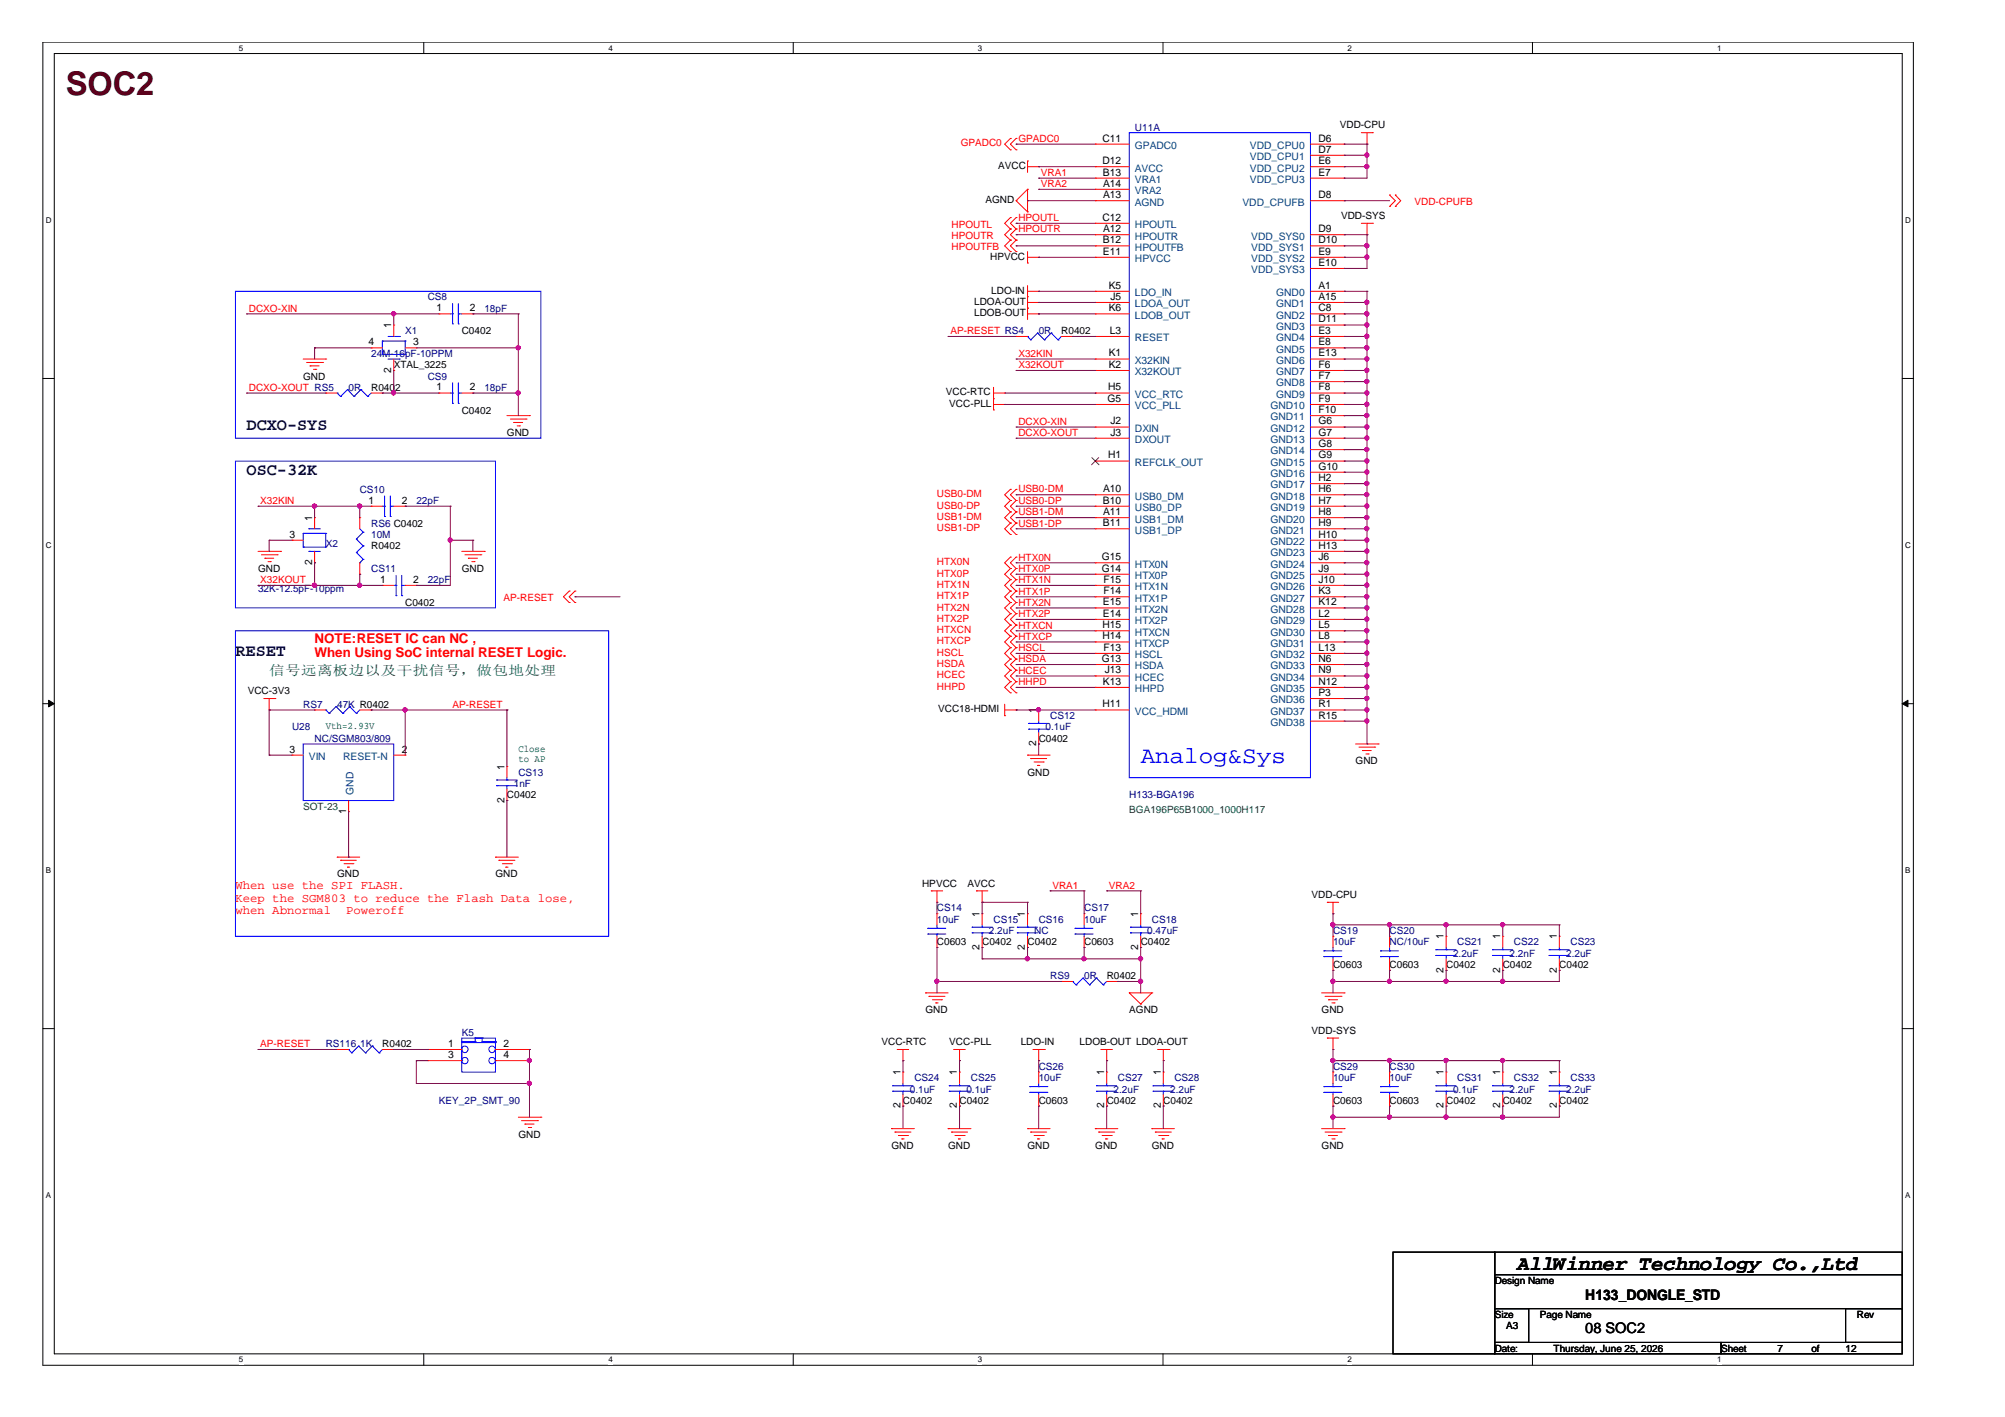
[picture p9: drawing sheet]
<svg xmlns="http://www.w3.org/2000/svg" width="297mm" height="210mm" viewBox="0 0 297 210" stroke-linecap="round" stroke-linejoin="round" font-family="sans-serif">
<defs><g id="words">
<text font-size="4.8" fill="#400000" x="9.7" y="14.1">SOC2</text>
<text font-size="3.5" fill="#00f" x="169" y="113">Analog&amp;Sys</text>
<text font-size="3" x="224.8" y="188.1">AllWinner Technology Co.,Ltd</text>
<g font-size="2.5" fill="#000040">
<text x="36.5" y="63.6">DCXO-SYS</text>
<text x="36.5" y="70.4">OSC-32K</text>
<text x="34.9" y="97.2">RESET</text>
</g>
<g font-size="2.2">
<text x="234.9" y="197.5">08 SOC2</text>
<text x="234.9" y="192.5">H133_DONGLE_STD</text>
</g>
<g font-size="2" fill="#f00">
<text x="46.6" y="95.3">NOTE:RESET IC can NC ,</text>
<text x="46.6" y="97.4">When Using SoC internal RESET Logic.</text>
</g>
<text font-size="2" fill="#008000" x="39.9" y="100">信号远离板边以及干扰信号，做包地处理</text>
<g font-size="1.8" fill="#f00">
<text x="34.9" y="131.8">When use the SPI FLASH.</text>
<text x="34.9" y="133.6">Keep the SGM803 to reduce the Flash Data lose,</text>
<text x="34.9" y="135.4">when Abnormal</text>
<text x="51.3" y="135.4">Poweroff</text>
</g>
<g font-size="1.5" fill="#f00">
<text x="142.3" y="21.7">GPADC0</text>
<text x="150.9" y="21">GPADC0</text>
<text x="154.2" y="26">VRA1</text>
<text x="154.2" y="27.7">VRA2</text>
<text x="141" y="33.8">HPOUTL</text>
<text x="141" y="35.4">HPOUTR</text>
<text x="150.9" y="32.7">HPOUTL</text>
<text x="150.9" y="34.4">HPOUTR</text>
<text x="209.5" y="30.4">VDD-CPUFB</text>
<text x="141" y="37.1">HPOUTFB</text>
<text x="36.9" y="46.2">DCXO-XIN</text>
<text x="140.8" y="49.5">AP-RESET RS4</text>
<text x="150.9" y="52.8">X32KIN</text>
<text x="36.9" y="57.9">DCXO-XOUT RS5</text>
<text x="150.9" y="54.5">X32KOUT</text>
<text x="150.9" y="62.9">DCXO-XIN</text>
<text x="150.9" y="64.6">DCXO-XOUT</text>
<text x="38.6" y="74.6">X32KIN</text>
<text x="138.8" y="75.3">USB0-DP</text>
<text x="138.8" y="73.7">USB0-DM</text>
<text x="138.8" y="77">USB1-DM</text>
<text x="150.9" y="74.6">USB0-DP</text>
<text x="150.9" y="73">USB0-DM</text>
<text x="150.9" y="78">USB1-DP</text>
<text x="150.9" y="76.3">USB1-DM</text>
<text x="138.8" y="83.7">HTX0N</text>
<text x="138.8" y="78.7">USB1-DP</text>
<text x="150.9" y="83">HTX0N</text>
<text x="38.6" y="86.4">X32KOUT</text>
<text x="74.6" y="89.1">AP-RESET</text>
<text x="138.8" y="85.4">HTX0P</text>
<text x="138.8" y="88.7">HTX1P</text>
<text x="138.8" y="87.1">HTX1N</text>
<text x="150.9" y="84.7">HTX0P</text>
<text x="150.9" y="88.1">HTX1P</text>
<text x="150.9" y="86.4">HTX1N</text>
<text x="150.9" y="89.7">HTX2N</text>
<text x="138.8" y="92.1">HTX2P</text>
<text x="138.8" y="95.4">HTXCP</text>
<text x="138.8" y="93.8">HTXCN</text>
<text x="138.8" y="90.4">HTX2N</text>
<text x="150.9" y="91.4">HTX2P</text>
<text x="150.9" y="94.8">HTXCP</text>
<text x="150.9" y="93.1">HTXCN</text>
<text x="138.8" y="98.8">HSDA</text>
<text x="138.8" y="97.1">HSCL</text>
<text x="138.8" y="100.5">HCEC</text>
<text x="150.9" y="99.8">HCEC</text>
<text x="150.9" y="101.5">HHPD</text>
<text x="150.9" y="96.4">HSCL</text>
<text x="150.9" y="98.1">HSDA</text>
<text x="67.1" y="104.8">AP-RESET</text>
<text x="138.8" y="102.2">HHPD</text>
<text x="155.9" y="131.6">VRA1</text>
<text x="164.3" y="131.6">VRA2</text>
<text x="38.6" y="155.1">AP-RESET</text>
</g>
<g font-size="1.5">
<text x="163.3" y="21">C11</text>
<text x="195.3" y="21">D6</text>
<text x="195.3" y="22.6">D7</text>
<text x="198.5" y="19">VDD-CPU</text>
<text x="147.9" y="25">AVCC</text>
<text x="163.3" y="24.3">D12</text>
<text x="163.4" y="26">B13</text>
<text x="163.4" y="29.4">A13</text>
<text x="163.4" y="27.7">A14</text>
<text x="195.3" y="24.3">E6</text>
<text x="195.3" y="26">E7</text>
<text x="195.3" y="29.4">D8</text>
<text x="146" y="30.1">AGND</text>
<text x="163.3" y="32.7">C12</text>
<text x="163.4" y="34.4">A12</text>
<text x="195.3" y="34.4">D9</text>
<text x="198.7" y="32.4">VDD-SYS</text>
<text x="146.7" y="38.5">HPVCC</text>
<text x="163.4" y="36">B12</text>
<text x="163.4" y="37.7">E11</text>
<text x="195.3" y="36">D10</text>
<text x="195.3" y="37.7">E9</text>
<text x="195.3" y="39.4">E10</text>
<text x="64.7" y="46.1">1</text>
<text x="69.6" y="46.1">2</text>
<text x="144.3" y="46.8">LDOB-OUT</text>
<text x="144.3" y="45.1">LDOA-OUT</text>
<text x="146.9" y="43.5">LDO-IN</text>
<text x="164.3" y="42.8">K5</text>
<text x="164.3" y="46.1">K6</text>
<text x="164.5" y="44.4">J5</text>
<text x="195.3" y="42.8">A1</text>
<text x="195.3" y="44.4">A15</text>
<text x="195.3" y="46.1">C8</text>
<text x="195.3" y="47.8">D11</text>
<text x="54.6" y="51.2">4</text>
<text x="58" y="48.7" transform="rotate(-90 58 48.7)">1</text>
<text x="61.2" y="51.2">3</text>
<text x="68.4" y="49.5">C0402</text>
<text x="157.2" y="49.5">R0402</text>
<text x="164.3" y="52.8">K1</text>
<text x="164.4" y="49.5">L3</text>
<text x="195.3" y="49.5">E3</text>
<text x="195.3" y="51.2">E8</text>
<text x="195.3" y="52.8">E13</text>
<text x="44.9" y="56.2">GND</text>
<text x="55" y="57.9">R0402</text>
<text x="58" y="55.2" transform="rotate(-90 58 55.2)">2</text>
<text x="58.3" y="54.5">XTAL_3225</text>
<text x="64.7" y="57.8">1</text>
<text x="69.6" y="57.8">2</text>
<text x="140.1" y="58.6">VCC-RTC</text>
<text x="164.1" y="59.5">G5</text>
<text x="164.2" y="57.8">H5</text>
<text x="164.3" y="54.5">K2</text>
<text x="195.3" y="54.5">F6</text>
<text x="195.3" y="56.1">F7</text>
<text x="195.3" y="57.8">F8</text>
<text x="195.3" y="59.5">F9</text>
<text x="68.4" y="61.3">C0402</text>
<text x="75.1" y="64.6">GND</text>
<text x="140.6" y="60.3">VCC-PLL</text>
<text x="164.5" y="62.9">J2</text>
<text x="164.5" y="64.5">J3</text>
<text x="195.3" y="61.2">F10</text>
<text x="195.3" y="62.9">G6</text>
<text x="195.3" y="64.5">G7</text>
<text x="164.2" y="67.9">H1</text>
<text x="195.3" y="66.2">G8</text>
<text x="195.3" y="67.9">G9</text>
<text x="195.3" y="69.6">G10</text>
<text x="195.3" y="71.3">H2</text>
<text x="46.2" y="77.1" transform="rotate(-90 46.2 77.1)">1</text>
<text x="54.6" y="74.6">1</text>
<text x="59.5" y="74.6">2</text>
<text x="163.4" y="74.6">B10</text>
<text x="163.4" y="77.9">B11</text>
<text x="163.4" y="72.9">A10</text>
<text x="163.4" y="76.3">A11</text>
<text x="195.3" y="72.9">H6</text>
<text x="195.3" y="74.6">H7</text>
<text x="195.3" y="76.3">H8</text>
<text x="195.3" y="77.9">H9</text>
<text x="42.9" y="79.6">3</text>
<text x="46.2" y="83.7" transform="rotate(-90 46.2 83.7)">2</text>
<text x="55" y="81.4">R0402</text>
<text x="163.2" y="83">G15</text>
<text x="195.3" y="79.6">H10</text>
<text x="195.3" y="81.3">H13</text>
<text x="195.3" y="83">J6</text>
<text x="38.2" y="84.7">GND</text>
<text x="56.3" y="86.3">1</text>
<text x="60" y="89.8">C0402</text>
<text x="61.2" y="86.3">2</text>
<text x="68.4" y="84.7">GND</text>
<text x="163.2" y="84.7">G14</text>
<text x="163.4" y="89.7">E15</text>
<text x="163.5" y="86.3">F15</text>
<text x="163.5" y="88">F14</text>
<text x="195.3" y="84.7">J9</text>
<text x="195.3" y="86.3">J10</text>
<text x="195.3" y="88">K3</text>
<text x="195.3" y="89.7">K12</text>
<text x="163.3" y="93.1">H15</text>
<text x="163.3" y="94.7">H14</text>
<text x="163.4" y="91.4">E14</text>
<text x="195.3" y="91.4">L2</text>
<text x="195.3" y="93.1">L5</text>
<text x="195.3" y="94.7">L8</text>
<text x="163.2" y="98.1">G13</text>
<text x="163.4" y="101.4">K13</text>
<text x="163.5" y="96.4">F13</text>
<text x="163.7" y="99.8">J13</text>
<text x="195.3" y="96.4">L13</text>
<text x="195.3" y="98.1">N6</text>
<text x="195.3" y="99.8">N9</text>
<text x="195.3" y="101.4">N12</text>
<text x="36.7" y="102.8">VCC-3V3</text>
<text x="139" y="105.5">VCC18-HDMI</text>
<text x="153.5" y="105.6" transform="rotate(-90 153.5 105.6)">1</text>
<text x="163.3" y="104.8">H11</text>
<text x="195.3" y="103.1">P3</text>
<text x="195.3" y="104.8">R1</text>
<text x="195.3" y="106.4">R15</text>
<text x="42.9" y="111.5">3</text>
<text x="59.5" y="111.5">2</text>
<text x="153.5" y="110.5" transform="rotate(-90 153.5 110.5)">2</text>
<text x="153.9" y="109.9">C0402</text>
<text x="200.8" y="113.2">GND</text>
<text x="74.7" y="118.9" transform="rotate(-90 74.7 118.9)">2</text>
<text x="74.7" y="114" transform="rotate(-90 74.7 114)">1</text>
<text x="75.1" y="118.3">C0402</text>
<text x="152.2" y="114.9">GND</text>
<text x="51.3" y="120.6" transform="rotate(-90 51.3 120.6)">1</text>
<text x="50" y="130">GND</text>
<text x="73.4" y="130">GND</text>
<text x="136.6" y="131.3">HPVCC</text>
<text x="143.3" y="131.3">AVCC</text>
<text x="145.1" y="135.8" transform="rotate(-90 145.1 135.8)">1</text>
<text x="151.8" y="135.8" transform="rotate(-90 151.8 135.8)">1</text>
<text x="168.6" y="135.8" transform="rotate(-90 168.6 135.8)">1</text>
<text x="194.3" y="133">VDD-CPU</text>
<text x="138.8" y="140.1">C0603</text>
<text x="145.1" y="140.7" transform="rotate(-90 145.1 140.7)">2</text>
<text x="145.5" y="140.1">C0402</text>
<text x="151.8" y="140.7" transform="rotate(-90 151.8 140.7)">2</text>
<text x="152.2" y="140.1">C0402</text>
<text x="160.6" y="140.1">C0603</text>
<text x="168.6" y="140.7" transform="rotate(-90 168.6 140.7)">2</text>
<text x="169" y="140.1">C0402</text>
<text x="197.5" y="143.4">C0603</text>
<text x="205.9" y="143.4">C0603</text>
<text x="213.9" y="139.2" transform="rotate(-90 213.9 139.2)">1</text>
<text x="214.2" y="143.4">C0402</text>
<text x="222.2" y="139.2" transform="rotate(-90 222.2 139.2)">1</text>
<text x="222.6" y="143.4">C0402</text>
<text x="230.6" y="139.2" transform="rotate(-90 230.6 139.2)">1</text>
<text x="231" y="143.4">C0402</text>
<text x="164" y="145.1">R0402</text>
<text x="213.9" y="144.1" transform="rotate(-90 213.9 144.1)">2</text>
<text x="222.2" y="144.1" transform="rotate(-90 222.2 144.1)">2</text>
<text x="230.6" y="144.1" transform="rotate(-90 230.6 144.1)">2</text>
<text x="56.6" y="155.1">R0402</text>
<text x="66.4" y="155.1">1</text>
<text x="74.6" y="155.1">2</text>
<text x="130.6" y="154.8">VCC-RTC</text>
<text x="137.1" y="150.1">GND</text>
<text x="140.6" y="154.8">VCC-PLL</text>
<text x="151.2" y="154.8">LDO-IN</text>
<text x="159.9" y="154.8">LDOB-OUT LDOA-OUT</text>
<text x="167.3" y="150.1">AGND</text>
<text x="194.3" y="153.1">VDD-SYS</text>
<text x="195.8" y="150.1">GND</text>
<text x="66.4" y="156.7">3</text>
<text x="74.6" y="156.7">4</text>
<text x="133.4" y="159.3" transform="rotate(-90 133.4 159.3)">1</text>
<text x="141.8" y="159.3" transform="rotate(-90 141.8 159.3)">1</text>
<text x="163.6" y="159.3" transform="rotate(-90 163.6 159.3)">1</text>
<text x="172" y="159.3" transform="rotate(-90 172 159.3)">1</text>
<text x="213.9" y="159.3" transform="rotate(-90 213.9 159.3)">1</text>
<text x="222.2" y="159.3" transform="rotate(-90 222.2 159.3)">1</text>
<text x="230.6" y="159.3" transform="rotate(-90 230.6 159.3)">1</text>
<text x="133.4" y="164.2" transform="rotate(-90 133.4 164.2)">2</text>
<text x="133.8" y="163.5">C0402</text>
<text x="141.8" y="164.2" transform="rotate(-90 141.8 164.2)">2</text>
<text x="142.2" y="163.5">C0402</text>
<text x="153.9" y="163.5">C0603</text>
<text x="163.6" y="164.2" transform="rotate(-90 163.6 164.2)">2</text>
<text x="164" y="163.5">C0402</text>
<text x="172" y="164.2" transform="rotate(-90 172 164.2)">2</text>
<text x="172.3" y="163.5">C0402</text>
<text x="197.5" y="163.5">C0603</text>
<text x="205.9" y="163.5">C0603</text>
<text x="213.9" y="164.2" transform="rotate(-90 213.9 164.2)">2</text>
<text x="214.2" y="163.5">C0402</text>
<text x="222.2" y="164.2" transform="rotate(-90 222.2 164.2)">2</text>
<text x="222.6" y="163.5">C0402</text>
<text x="230.6" y="164.2" transform="rotate(-90 230.6 164.2)">2</text>
<text x="231" y="163.5">C0402</text>
<text x="76.8" y="168.5">GND</text>
<text x="132.1" y="170.2">GND</text>
<text x="140.5" y="170.2">GND</text>
<text x="152.2" y="170.2">GND</text>
<text x="162.3" y="170.2">GND</text>
<text x="170.6" y="170.2">GND</text>
<text x="195.8" y="170.2">GND</text>
<text x="221.4" y="190.2">Design Name</text>
<text x="221.4" y="195.2">Size</text>
<text x="223.1" y="196.9">A3</text>
<text x="228.1" y="195.2">Page Name</text>
<text x="275.1" y="195.2">Rev</text>
<text x="221.4" y="200.2">Date:</text>
<text x="230.2" y="200.2">Thursday, June 25, 2026</text>
<text x="255" y="200.2">Sheet</text>
<text x="263.4" y="200.2">7</text>
<text x="268.4" y="200.2">of</text>
<text x="273.4" y="200.2">12</text>
</g>
<g font-size="1.5" fill="#000080">
<text x="168.1" y="19.4">U11A</text>
<text x="63.4" y="44.5">CS8</text>
<text x="71.8" y="46.2">18pF</text>
<text x="55" y="52.9">24M-16pF-10PPM</text>
<text x="60" y="49.5">X1</text>
<text x="153.9" y="49.5">0R</text>
<text x="51.6" y="57.9">0R</text>
<text x="63.4" y="56.2">CS9</text>
<text x="71.8" y="57.9">18pF</text>
<text x="53.3" y="73">CS10</text>
<text x="61.7" y="74.6">22pF</text>
<text x="48.3" y="81">X2</text>
<text x="55" y="78">RS6 C0402</text>
<text x="55" y="79.7">10M</text>
<text x="38.2" y="87.7">32K-12.5pF-10ppm</text>
<text x="55" y="84.7">CS11</text>
<text x="63.4" y="86.4">22pF</text>
<text x="44.9" y="104.8">RS7</text>
<text x="50" y="104.8">47K R0402</text>
<text x="155.6" y="106.5">CS12</text>
<text x="43.3" y="108.2">U28</text>
<text x="46.6" y="109.9">NC/SGM803/809</text>
<text x="154.9" y="108.2">0.1uF</text>
<text x="76.1" y="116.6">1nF</text>
<text x="76.8" y="114.9">CS13</text>
<text x="167.3" y="118.3">H133-BGA196</text>
<text x="138.8" y="135">CS14</text>
<text x="138.8" y="136.7">10uF</text>
<text x="147.2" y="136.7">CS15</text>
<text x="153.9" y="136.7">CS16</text>
<text x="160.6" y="135">CS17</text>
<text x="160.6" y="136.7">10uF</text>
<text x="170.6" y="136.7">CS18</text>
<text x="146.5" y="138.4">2.2uF</text>
<text x="153.2" y="138.4">NC</text>
<text x="170" y="138.4">0.47uF</text>
<text x="197.5" y="138.4">CS19</text>
<text x="197.5" y="140.1">10uF</text>
<text x="205.9" y="138.4">CS20</text>
<text x="205.9" y="140.1">NC/10uF</text>
<text x="215.3" y="141.7">2.2uF</text>
<text x="215.9" y="140.1">CS21</text>
<text x="223.6" y="141.7">2.2nF</text>
<text x="224.3" y="140.1">CS22</text>
<text x="232" y="141.7">2.2uF</text>
<text x="232.7" y="140.1">CS23</text>
<text x="155.6" y="145.1">RS9</text>
<text x="160.6" y="145.1">0R</text>
<text x="48.3" y="155.1">RS116 1K</text>
<text x="68.4" y="153.5">K5</text>
<text x="134.8" y="161.9">0.1uF</text>
<text x="135.5" y="160.2">CS24</text>
<text x="143.2" y="161.9">0.1uF</text>
<text x="143.8" y="160.2">CS25</text>
<text x="153.9" y="158.5">CS26</text>
<text x="153.9" y="160.2">10uF</text>
<text x="165" y="161.9">2.2uF</text>
<text x="165.6" y="160.2">CS27</text>
<text x="173.4" y="161.9">2.2uF</text>
<text x="174" y="160.2">CS28</text>
<text x="197.5" y="158.5">CS29</text>
<text x="197.5" y="160.2">10uF</text>
<text x="205.9" y="158.5">CS30</text>
<text x="205.9" y="160.2">10uF</text>
<text x="215.3" y="161.9">0.1uF</text>
<text x="215.9" y="160.2">CS31</text>
<text x="223.6" y="161.9">2.2uF</text>
<text x="224.3" y="160.2">CS32</text>
<text x="232" y="161.9">2.2uF</text>
<text x="232.7" y="160.2">CS33</text>
<text x="65" y="163.5">KEY_2P_SMT_90</text>
</g>
<g font-size="1.5" fill="#004080">
<text x="168.1" y="22.1">GPADC0</text>
<text x="185.2" y="22.1">VDD_CPU0</text>
<text x="185.2" y="23.7">VDD_CPU1</text>
<text x="168.1" y="25.4">AVCC</text>
<text x="168.1" y="27.1">VRA1</text>
<text x="168.1" y="28.8">VRA2</text>
<text x="185.2" y="25.4">VDD_CPU2</text>
<text x="185.2" y="27.1">VDD_CPU3</text>
<text x="168.1" y="30.5">AGND</text>
<text x="168.1" y="33.8">HPOUTL</text>
<text x="168.1" y="35.5">HPOUTR</text>
<text x="184.1" y="30.5">VDD_CPUFB</text>
<text x="185.4" y="35.5">VDD_SYS0</text>
<text x="168.1" y="37.1">HPOUTFB</text>
<text x="168.1" y="38.8">HPVCC</text>
<text x="185.4" y="37.1">VDD_SYS1</text>
<text x="185.4" y="38.8">VDD_SYS2</text>
<text x="185.4" y="40.5">VDD_SYS3</text>
<text x="168.1" y="43.9">LDO_IN</text>
<text x="168.1" y="45.5">LDOA_OUT</text>
<text x="168.1" y="47.2">LDOB_OUT</text>
<text x="189.1" y="43.9">GND0</text>
<text x="189.1" y="45.5">GND1</text>
<text x="189.1" y="47.2">GND2</text>
<text x="168.1" y="50.6">RESET</text>
<text x="168.1" y="53.9">X32KIN</text>
<text x="189.1" y="48.9">GND3</text>
<text x="189.1" y="50.6">GND4</text>
<text x="189.1" y="52.3">GND5</text>
<text x="189.1" y="53.9">GND6</text>
<text x="168.1" y="55.6">X32KOUT</text>
<text x="168.1" y="58.9">VCC_RTC</text>
<text x="189.1" y="55.6">GND7</text>
<text x="189.1" y="57.2">GND8</text>
<text x="189.1" y="58.9">GND9</text>
<text x="168.1" y="60.6">VCC_PLL</text>
<text x="168.1" y="64">DXIN</text>
<text x="168.1" y="65.6">DXOUT</text>
<text x="188.2" y="60.6">GND10</text>
<text x="188.2" y="62.3">GND11</text>
<text x="188.2" y="64">GND12</text>
<text x="188.2" y="65.6">GND13</text>
<text x="168.1" y="69">REFCLK_OUT</text>
<text x="188.2" y="67.3">GND14</text>
<text x="188.2" y="69">GND15</text>
<text x="188.2" y="70.7">GND16</text>
<text x="168.1" y="74">USB0_DM</text>
<text x="168.1" y="75.7">USB0_DP</text>
<text x="168.1" y="77.4">USB1_DM</text>
<text x="188.2" y="72.4">GND17</text>
<text x="188.2" y="74">GND18</text>
<text x="188.2" y="75.7">GND19</text>
<text x="188.2" y="77.4">GND20</text>
<text x="168.1" y="79.1">USB1_DP</text>
<text x="188.2" y="79.1">GND21</text>
<text x="188.2" y="80.7">GND22</text>
<text x="188.2" y="82.4">GND23</text>
<text x="168.1" y="84.1">HTX0N</text>
<text x="168.1" y="85.8">HTX0P</text>
<text x="168.1" y="87.4">HTX1N</text>
<text x="168.1" y="89.1">HTX1P</text>
<text x="188.2" y="84.1">GND24</text>
<text x="188.2" y="85.8">GND25</text>
<text x="188.2" y="87.4">GND26</text>
<text x="188.2" y="89.1">GND27</text>
<text x="168.1" y="90.8">HTX2N</text>
<text x="168.1" y="92.5">HTX2P</text>
<text x="168.1" y="94.2">HTXCN</text>
<text x="168.1" y="95.8">HTXCP</text>
<text x="188.2" y="90.8">GND28</text>
<text x="188.2" y="92.5">GND29</text>
<text x="188.2" y="94.2">GND30</text>
<text x="188.2" y="95.8">GND31</text>
<text x="168.1" y="97.5">HSCL</text>
<text x="168.1" y="99.2">HSDA</text>
<text x="168.1" y="100.9">HCEC</text>
<text x="188.2" y="97.5">GND32</text>
<text x="188.2" y="99.2">GND33</text>
<text x="188.2" y="100.9">GND34</text>
<text x="168.1" y="102.5">HHPD</text>
<text x="168.1" y="105.9">VCC_HDMI</text>
<text x="188.2" y="102.5">GND35</text>
<text x="188.2" y="104.2">GND36</text>
<text x="188.2" y="105.9">GND37</text>
<text x="188.2" y="107.5">GND38</text>
<text x="45.8" y="112.6">VIN</text>
<text x="50.8" y="112.6">RESET-N</text>
<text x="52.4" y="117.7" transform="rotate(-90 52.4 117.7)">GND</text>
</g>
<g font-size="1.5" fill="#008000">
<text x="48.3" y="108">Vth=2.93V</text>
<text x="76.8" y="111.4">Close</text>
<text x="76.8" y="112.9">to AP</text>
<text x="44.9" y="119.9">SOT-23</text>
<text x="167.3" y="120.4">BGA196P65B1000_1000H117</text>
</g>
<g font-size="1.2">
<text x="35.4" y="7.5">5</text>
<text x="90.1" y="7.5">4</text>
<text x="144.9" y="7.5">3</text>
<text x="199.6" y="7.5">2</text>
<text x="254.4" y="7.5">1</text>
<text x="6.8" y="33.1">D</text>
<text x="282.2" y="33.1">D</text>
<text x="6.8" y="81.2">C</text>
<text x="282.2" y="81.2">C</text>
<text x="6.8" y="129.4">B</text>
<text x="282.2" y="129.4">B</text>
<text x="6.8" y="177.5">A</text>
<text x="282.2" y="177.5">A</text>
<text x="35.4" y="201.8">5</text>
<text x="90.1" y="201.8">4</text>
<text x="144.9" y="201.8">3</text>
<text x="199.6" y="201.8">2</text>
<text x="254.4" y="201.8">1</text>
</g>
</g></defs>
<path d="M6.3 6.2h277.2v196h-277.2zM8 7.9h273.8v192.6h-273.8z" fill="none" stroke="#000" stroke-width=".15"/>
<g fill="#fff">
<path d="M35.4 6.4h.6v1.4h-.6z"/>
<path d="M35.4 200.7h.6v1.4h-.6z"/>
</g>
<path d="M62.8 6.2v1.7M62.8 200.5v1.7" fill="none" stroke="#000" stroke-width=".15"/>
<g fill="#fff">
<path d="M90.1 6.4h.7v1.4h-.7z"/>
<path d="M90.1 200.7h.7v1.4h-.7z"/>
</g>
<path d="M117.5 6.2v1.7M117.5 200.5v1.7" fill="none" stroke="#000" stroke-width=".15"/>
<g fill="#fff">
<path d="M144.9 6.4h.6v1.4h-.6z"/>
<path d="M144.9 200.7h.6v1.4h-.6z"/>
</g>
<path d="M172.3 6.2v1.7M172.3 200.5v1.7" fill="none" stroke="#000" stroke-width=".15"/>
<g fill="#fff">
<path d="M199.6 6.4h.7v1.4h-.7z"/>
<path d="M199.6 200.7h.7v1.4h-.7z"/>
</g>
<path d="M227 6.2v1.7M227 200.5v1.7" fill="none" stroke="#000" stroke-width=".15"/>
<g fill="#fff">
<path d="M254.4 6.4h.6v1.4h-.6z"/>
<path d="M254.4 200.7h.6v1.4h-.6z"/>
<path d="M6.8 32h.8v1.3h-.8z"/>
<path d="M282.2 32h.9v1.3h-.9z"/>
<path d="M6.8 80.1h.8v1.4h-.8z"/>
<path d="M282.2 80.1h.9v1.4h-.9z"/>
</g>
<path d="M6.3 56.1h1.7M281.8 56.1h1.7" fill="none" stroke="#000" stroke-width=".15"/>
<g fill="#fff">
<path d="M6.8 128.3h.7v1.3h-.7z"/>
<path d="M282.2 128.3h.8v1.3h-.8z"/>
</g>
<path d="M6.3 104.2h1.7M281.8 104.2h1.7" fill="none" stroke="#000" stroke-width=".15"/>
<path d="M7.2 103.7l.8 .5-.8 .5zM281.8 104.2l.9-.5v1z" fill="#000" stroke="#000" stroke-width=".15"/>
<g fill="#fff">
<path d="M6.8 176.4h.7v1.4h-.7z"/>
<path d="M282.2 176.4h.8v1.4h-.8z"/>
</g>
<path d="M6.3 152.4h1.7M281.8 152.4h1.7M206.4 185.5h15v15h-15zM221.4 185.5h60.4v3.3h-60.4zM221.4 188.8h60.4v5.1h-60.4zM221.4 193.9h5.1v5h-5.1zM221.4 198.9h33.6v1.6h-33.6zM255 198.9h26.8v1.6h-26.8zM273.4 193.9h8.4v5h-8.4z" fill="none" stroke="#000" stroke-width=".15"/>
<g fill="none" stroke="#00f" stroke-width=".15">
<path d="M167.3 19.7h26.8v95.5h-26.8zM34.9 43.2h45.2v21.7h-45.2zM50 58.2h.1M50 58.2l.5 .5M50.5 58.7h.1M51.5 57.7h.1M51.5 57.7l1 1M51.5 57.7l-1 1M52.5 58.7h.1M53.5 57.7h.1M53.5 57.7l1 1M53.5 57.7l-1 1"/>
<path d="M54.5 58.7h.1M55 58.2l-.5 .5M56.6 52.5h.1M56.6 50.5h.1M56.6 50.5h3.4M56.6 52.5h3.4M56.6 50.5v2M57.5 49.8h1.7M57.5 53.2h1.7M59.2 49.8h.1M59.2 53.2h.1M60 50.5h.1"/>
<path d="M60 52.5h.1M60 50.5v2M66.7 46.5h.4M66.7 58.2h.4M67.1 46.5h.1M67.1 48h.1M67.1 58.2h.1M67.1 59.7h.1M67.1 45v3M67.1 56.7v3M67.9 48h.1M67.9 46.5h.1"/>
<path d="M67.9 59.7h.1M67.9 58.2h.1M67.9 46.5h.5M67.9 45v3M67.9 56.7v3M67.9 58.2h.5M152.2 49.8h.1M152.2 49.8l.5 .5M152.7 50.3h.1M153.7 49.3h.1M153.7 49.3l1 1M153.7 49.3l-1 1"/>
<path d="M154.7 50.3h.1M155.7 49.3h.1M155.7 49.3l1.1 1M155.7 49.3l-1 1M156.8 50.3h.1M157.2 49.8l-.4 .5M34.9 68.3h38.5v21.8h-38.5zM44.9 79h.1M44.9 79h3.4M44.9 79v2M45.8 78.3h.1M45.8 78.3h1.7"/>
<path d="M48.3 79h.1M48.3 79v2M52.8 79.9h.1M52.8 79.9l1 1M53.3 78.3l.5 .5M53.8 78.8h.1M53.8 78.8l-1 1.1M56.6 75h.4M57 75h.1M57 76.5h.1M57 73.5v3M57.8 76.5h.1"/>
<path d="M57.8 75h.1M57.8 75h.5M57.8 73.5v3M34.9 93.4h55.3v45.3h-55.3zM44.9 81h.1M44.9 81h3.4M45.8 81.7h.1M45.8 81.7h1.7M48.3 81h.1M52.8 81.8h.1M52.8 81.8l1 1.1M53.3 83.4h.1"/>
<path d="M53.8 80.9h.1M53.8 82.9h.1M53.8 80.9l-1 .9M53.8 82.9l-.5 .5M58.3 86.7h.4M58.7 86.7h.1M58.7 88.2h.1M58.7 85.2v3M59.5 88.2h.1M59.5 86.7h.1M59.5 86.7h.5M59.5 85.2v3"/>
<path d="M44.9 110.2h13.4v8.4h-13.4zM48.3 105.2h.1M48.3 105.2l.5 .5M48.8 105.7h.1M49.8 104.7h.1M49.8 104.7l1 1M49.8 104.7l-1 1M50.8 105.7h.1M51.8 104.7h.1M51.8 104.7l1 1M51.8 104.7l-1 1M52.8 105.7h.1"/>
<path d="M53.3 105.2l-.5 .5M73.6 116.4h.1M73.6 115.5h.1M73.6 116.4h3M73.6 115.5h3M75.1 115.5h.1M75.1 116.4h.1M75.1 115.2v.3M75.1 116.4v.5M152.4 108h.1M152.4 107.2h.1M152.4 108h3"/>
<path d="M152.4 107.2h3M153.9 107.2h.1M153.9 108h.1M153.9 106.8v.4M153.9 108v.5M137.5 137.5h.1M137.5 138.4h.1M137.5 137.5h2.6M137.5 138.4h2.6M138.8 138.4h.1M138.8 137.5h.1M138.8 137v.5"/>
<path d="M138.8 138.4v.3M144 138.2h.1M144 137.3h.1M144 138.2h3M144 137.3h3M145.5 137.3h.1M145.5 138.2h.1M145.5 137v.3M145.5 138.2v.5M150.7 138.2h.1M150.7 137.3h.1M150.7 138.2h3"/>
<path d="M150.7 137.3h3M152.2 137.3h.1M152.2 138.2h.1M152.2 137v.3M152.2 138.2v.5M159.3 137.5h.1M159.3 138.4h.1M159.3 137.5h2.6M159.3 138.4h2.6M160.6 138.4h.1M160.6 137.5h.1M160.6 137v.5"/>
<path d="M160.6 138.4v.3M167.5 138.2h.1M167.5 137.3h.1M167.5 138.2h3M167.5 137.3h3M169 137.3h.1M169 138.2h.1M169 137v.3M169 138.2v.5M51.6 155.5h.1M51.6 155.5l.5 .5M52.1 156h.1"/>
<path d="M53.1 155h.1M53.1 155l1 1M53.1 155l-1 1M54.1 156h.1M55.2 155h.1M55.2 155l1 1M55.2 155l-1.1 1M56.2 156h.1M56.6 155.5l-.4 .5M68.4 153.8h5v5h-5zM68.4 154.3h.1M68.4 154.4h.1"/>
<path d="M68.4 157.1h.1M68.4 154.4h5M68.4 154.3h2M68.4 154.3v.1M68.4 155.5v1.6M70.4 153.8h.1M70.4 154.3h.1M70.4 153.8h1M70.4 153.8v.5M71.4 154.3h.1M71.4 153.8h.1M71.4 154.3h2"/>
<path d="M71.4 153.8v.5M73.4 154.4h.1M73.4 154.3h.1M73.4 157.1h.1M73.4 154.3v.1M73.4 155.5v1.6M158.9 145.4h.1M158.9 145.4l.5 .5M159.4 145.9h.1M160.4 144.9h.1M160.4 144.9l1 1M160.4 144.9l-1 1"/>
<path d="M161.4 145.9h.1M162.4 144.9h.1M162.4 144.9l1 1M162.4 144.9l-1 1M163.4 145.9h.1M164 145.4l-.6 .5M196.1 140.9h.1M196.1 141.7h.1M196.1 140.9h2.7M196.1 141.7h2.7M197.5 141.7h.1M197.5 140.9h.1"/>
<path d="M197.5 140.3v.6M197.5 141.7v.3M204.5 140.9h.1M204.5 141.7h.1M204.5 140.9h2.7M204.5 141.7h2.7M205.9 141.7h.1M205.9 140.9h.1M205.9 140.3v.6M205.9 141.7v.3M212.7 141.5h.1M212.7 140.7h.1"/>
<path d="M212.7 141.5h3M212.7 140.7h3M214.2 140.7h.1M214.2 141.5h.1M214.2 140.3v.4M214.2 141.5v.5M221.1 141.5h.1M221.1 140.7h.1M221.1 141.5h3M221.1 140.7h3M222.6 140.7h.1M222.6 141.5h.1"/>
<path d="M222.6 140.3v.4M222.6 141.5v.5M229.5 141.5h.1M229.5 140.7h.1M229.5 141.5h3M229.5 140.7h3M231 140.7h.1M231 141.5h.1M231 140.3v.4M231 141.5v.5M132.2 161.6h.1M132.2 160.8h.1"/>
<path d="M132.2 161.6h3.1M132.2 160.8h3.1M133.8 160.8h.1M133.8 161.6h.1M133.8 160.5v.3M133.8 161.6v.6M140.6 161.6h.1M140.6 160.8h.1M140.6 161.6h3.1M140.6 160.8h3.1M142.2 160.8h.1M142.2 161.6h.1"/>
<path d="M142.2 160.5v.3M142.2 161.6v.6M152.6 161h.1M152.6 161.8h.1M152.6 161h2.6M152.6 161.8h2.6M153.9 161.8h.1M153.9 161h.1M153.9 160.5v.5M153.9 161.8v.4M162.4 161.6h.1M162.4 160.8h.1"/>
<path d="M162.4 161.6h3M162.4 160.8h3M164 160.8h.1M164 161.6h.1M164 160.5v.3M164 161.6v.6M170.8 161.6h.1M170.8 160.8h.1M170.8 161.6h3M170.8 160.8h3M172.3 160.8h.1M172.3 161.6h.1"/>
<path d="M172.3 160.5v.3M172.3 161.6v.6M196.1 161h.1M196.1 161.8h.1M196.1 161h2.7M196.1 161.8h2.7M197.5 161.8h.1M197.5 161h.1M197.5 160.5v.5M197.5 161.8v.4M204.5 161h.1M204.5 161.8h.1"/>
<path d="M204.5 161h2.7M204.5 161.8h2.7M205.9 161.8h.1M205.9 161h.1M205.9 160.5v.5M205.9 161.8v.4M212.7 161.6h.1M212.7 160.8h.1M212.7 161.6h3M212.7 160.8h3M214.2 160.8h.1M214.2 161.6h.1"/>
<path d="M214.2 160.5v.3M214.2 161.6v.6M221.1 161.6h.1M221.1 160.8h.1M221.1 161.6h3M221.1 160.8h3M222.6 160.8h.1M222.6 161.6h.1M222.6 160.5v.3M222.6 161.6v.6M229.5 161.6h.1M229.5 160.8h.1"/>
<path d="M229.5 161.6h3M229.5 160.8h3M231 160.8h.1M231 161.6h.1M231 160.5v.3M231 161.6v.6"/>
<circle cx="68.9" cy="155.4" r=".48"/>
<circle cx="68.9" cy="157.1" r=".47"/>
<circle cx="72.9" cy="155.4" r=".48"/>
<circle cx="72.9" cy="157.1" r=".47"/>
</g>
<g fill="none" stroke="#f00" stroke-width=".15">
<path d="M201.7 19.7h1.6M202.5 19.7v1.7M203.3 19.7h.1M149.7 32.2h.1M149.7 33.9h.1M149.7 35.6h.1M149.7 22.2h.1M149.7 20.5h.1M149.7 37.3h.1M149.7 32.2l-.9 .9 .9 .8M149.7 33.9l-.9 .9 .9 .8M149.7 20.5l-.9 .9 .9 .8"/>
<path d="M149.7 35.6l-.9 .8 .9 .9M150.5 29.7h.1M150.5 32.2h.1M150.5 33.9h.1M150.5 35.6h.1M150.5 22.2h.1M150.5 20.5h.1M150.5 37.3h.1M150.5 29.7l1.7 1.7M150.5 32.2l-.8 .9 .8 .8M150.5 33.9l-.8 .9 .8 .8M150.5 20.5l-.8 .9 .8 .8"/>
<path d="M150.5 35.6l-.8 .8 .8 .9M152.2 23.8h.1M152.2 28h.1M152.2 31.4h.1M152.2 39h.1M152.2 23.8v1.7M152.2 28v3.4M152.2 37.3v1.7M152.2 24.7h1.7M152.2 28l-1.7 1.7M152.2 38.1h1.7M153.9 24.7h.1"/>
<path d="M153.9 38.1h.1M162.3 21.4h.1M162.3 29.7h.1M162.3 24.7h.1M162.3 26.4h.1M162.3 28h.1M162.3 36.4h.1M162.3 33.1h.1M162.3 34.8h.1M162.3 38.1h.1M162.3 33.1h5M162.3 24.7h5"/>
<path d="M162.3 38.1h5M162.3 21.4h5M162.3 29.7h5M162.3 26.4h5M162.3 28h5M162.3 36.4h5M162.3 34.8h5M194.1 24.7h5M194.1 38.1h5M194.1 21.4h5M194.1 29.7h5M194.1 26.4h5"/>
<path d="M194.1 36.4h5M194.1 34.8h5M194.1 23h5M194.1 39.8h5M199.1 21.4h.1M199.1 23h.1M199.1 24.7h.1M199.1 26.4h.1M199.1 29.7h.1M199.1 34.8h.1M199.1 36.4h.1M199.1 38.1h.1"/>
<path d="M199.1 39.8h.1M201.7 33.1h1.6M202.5 34.8h.1M202.5 21.4h.1M202.5 33.1v1.7M203.3 33.1h.1M205.9 28.9h.1M205.9 30.6h.1M205.9 28.9l.8 .8-.8 .9M206.7 28.9h.1M206.7 30.6h.1M206.7 28.9l.8 .8-.8 .9"/>
<path d="M44.9 53.2h3.4M45.4 53.7h2.4M45.9 54.2h.1M45.9 54.2h1.4M46.4 54.7h.4M46.8 54.7h.1M47.8 53.7h.1M48.3 53.2h.1M48.3 58.2h.1M48.3 58.2h1.7M55 51.5h.1M55 58.2h1.6"/>
<path d="M55 51.5h1.6M56.6 58.2h.1M58.3 48.1h.1M58.3 54.9h.1M58.3 48.1v1.7M58.3 53.2v1.7M60 51.5h1.7M61.7 51.5h.1M65 46.5h.1M65 58.2h.1M65 46.5h1.7M65 58.2h1.7"/>
<path d="M68.4 46.5h1.7M68.4 58.2h1.7M70.1 46.5h.1M70.1 58.2h.1M147.2 59.1h.1M147.2 58.2h1.6M147.2 57.4v3.3M147.2 59.9h1.6M148.8 58.2h.1M148.8 59.9h.1M150.5 49.8h.1M150.5 49.8h1.7"/>
<path d="M152.2 45.6h.1M152.2 44h.1M152.2 46.5h1.7M152.2 42.3v5M152.2 44.8h1.7M152.2 43.2h1.7M153.9 46.5h.1M153.9 44.8h.1M153.9 43.2h.1M157.2 49.8h1.7M158.9 49.8h.1M162.3 43.2h.1"/>
<path d="M162.3 44.8h.1M162.3 46.5h.1M162.3 49.8h.1M162.3 53.2h.1M162.3 54.9h.1M162.3 58.2h.1M162.3 59.9h.1M162.3 53.2h5M162.3 46.5h5M162.3 44.8h5M162.3 43.2h5M162.3 58.2h5"/>
<path d="M162.3 59.9h5M162.3 49.8h5M162.3 54.9h5M194.1 53.2h5M194.1 46.5h5M194.1 44.8h5M194.1 43.2h5M194.1 58.2h5M194.1 59.9h5M194.1 49.8h5M194.1 54.9h5M194.1 48.1h5"/>
<path d="M194.1 51.5h5M194.1 56.5h5M199.1 43.2h.1M199.1 44.8h.1M199.1 46.5h.1M199.1 48.1h.1M199.1 49.8h.1M199.1 51.5h.1M199.1 53.2h.1M199.1 54.9h.1M199.1 56.5h.1M199.1 58.2h.1"/>
<path d="M199.1 59.9h.1M46.6 76.7h.1M46.6 76.7v1.6M53.3 76.7h.1M53.3 76.7v1.6M55 75h.1M55 75h1.6M58.3 75h1.7M60 75h.1M75.1 61.6h3.3M75.6 62.1h2.3M76.1 62.6h.1"/>
<path d="M76.1 62.6h1.3M76.6 63.1h.4M77 63.1h.1M77.9 62.1h.1M78.4 61.6h.1M147.2 60.7h.1M149.7 74.1h.1M149.7 75.8h.1M149.7 72.5h.1M149.7 77.5h.1M149.7 79.2h.1M149.7 74.1l-.9 .9 .9 .8"/>
<path d="M149.7 72.5l-.9 .8 .9 .8M149.7 77.5l-.9 .8 .9 .9M149.7 75.8l-.9 .9 .9 .8M150.5 74.1h.1M150.5 75.8h.1M150.5 72.5h.1M150.5 77.5h.1M150.5 79.2h.1M150.5 74.1l-.8 .9 .8 .8M150.5 72.5l-.8 .8 .8 .8M150.5 77.5l-.8 .8 .8 .9M150.5 75.8l-.8 .9 .8 .8"/>
<path d="M162.3 63.3h.1M162.3 64.9h.1M162.3 68.3h.1M162.3 73.3h.1M162.3 75h.1M162.3 76.7h.1M162.3 78.3h.1M162.3 75h5M162.3 63.3h5M162.3 64.9h5M162.3 68.3h5M162.3 73.3h5"/>
<path d="M162.3 76.7h5M162.3 78.3h5M194.1 61.6h5M194.1 75h5M194.1 63.3h5M194.1 64.9h5M194.1 68.3h5M194.1 73.3h5M194.1 76.7h5M194.1 78.3h5M194.1 66.6h5M194.1 69.9h5"/>
<path d="M194.1 71.6h5M199.1 61.6h.1M199.1 63.3h.1M199.1 64.9h.1M199.1 66.6h.1M199.1 68.3h.1M199.1 69.9h.1M199.1 71.6h.1M199.1 73.3h.1M199.1 75h.1M199.1 76.7h.1M199.1 78.3h.1"/>
<path d="M38.2 81.7h3.4M38.7 82.2h2.4M39.2 82.7h.1M39.2 82.7h1.4M39.7 83.2h.3M40 83.2h.1M41.1 82.2h.1M41.6 81.7h.1M43.3 80h.1M43.3 80h1.6M46.6 83.4h.1M46.6 81.7v1.7"/>
<path d="M53.3 85.1h.1M53.3 83.4v1.7M56.6 86.7h.1M56.6 86.7h1.7M60 86.7h1.7M61.7 86.7h.1M68.4 81.7h3.4M68.9 82.2h2.3M69.4 82.7h.1M69.4 82.7h1.3M69.9 83.2h.3M70.2 83.2h.1"/>
<path d="M71.2 82.2h.1M71.8 81.7h.1M84.3 87.6h.1M84.3 89.3h.1M84.3 87.6l-.8 .8 .8 .9M85.2 87.6h.1M85.2 89.3h.1M85.2 87.6l-.9 .8 .9 .9M149.7 97.6h.1M149.7 99.3h.1M149.7 95.9h.1M149.7 84.2h.1"/>
<path d="M149.7 85.9h.1M149.7 87.6h.1M149.7 89.3h.1M149.7 82.5h.1M149.7 90.9h.1M149.7 92.6h.1M149.7 94.2h.1M149.7 97.6l-.9 .8 .9 .9M149.7 95.9l-.9 .9 .9 .8M149.7 99.3l-.9 .8 .9 .9M149.7 84.2l-.9 .9 .9 .8M149.7 87.6l-.9 .8 .9 .9"/>
<path d="M149.7 85.9l-.9 .8 .9 .9M149.7 82.5l-.9 .9 .9 .8M149.7 90.9l-.9 .9 .9 .8M149.7 94.2l-.9 .9 .9 .8M149.7 92.6l-.9 .8 .9 .8M149.7 89.3l-.9 .8 .9 .8M150.5 97.6h.1M150.5 99.3h.1M150.5 95.9h.1M150.5 84.2h.1M150.5 85.9h.1M150.5 87.6h.1"/>
<path d="M150.5 89.3h.1M150.5 82.5h.1M150.5 90.9h.1M150.5 92.6h.1M150.5 94.2h.1M150.5 97.6l-.8 .8 .8 .9M150.5 95.9l-.8 .9 .8 .8M150.5 99.3l-.8 .8 .8 .9M150.5 84.2l-.8 .9 .8 .8M150.5 87.6l-.8 .8 .8 .9M150.5 85.9l-.8 .8 .8 .9M150.5 82.5l-.8 .9 .8 .8"/>
<path d="M150.5 90.9l-.8 .9 .8 .8M150.5 94.2l-.8 .9 .8 .8M150.5 92.6l-.8 .8 .8 .8M150.5 89.3l-.8 .8 .8 .8M162.3 83.4h.1M162.3 85.1h.1M162.3 86.7h.1M162.3 88.4h.1M162.3 90.1h.1M162.3 91.8h.1M162.3 93.4h.1M162.3 95.1h.1"/>
<path d="M162.3 96.8h.1M162.3 98.4h.1M162.3 83.4h5M162.3 85.1h5M162.3 86.7h5M162.3 88.4h5M162.3 90.1h5M162.3 91.8h5M162.3 93.4h5M162.3 95.1h5M162.3 96.8h5M162.3 98.4h5"/>
<path d="M194.1 81.7h5M194.1 80h5M194.1 83.4h5M194.1 85.1h5M194.1 86.7h5M194.1 88.4h5M194.1 90.1h5M194.1 91.8h5M194.1 93.4h5M194.1 95.1h5M194.1 96.8h5M194.1 98.4h5"/>
<path d="M199.1 80h.1M199.1 81.7h.1M199.1 83.4h.1M199.1 85.1h.1M199.1 86.7h.1M199.1 88.4h.1M199.1 90.1h.1M199.1 91.8h.1M199.1 93.4h.1M199.1 95.1h.1M199.1 96.8h.1M199.1 98.4h.1"/>
<path d="M39.1 103.5h1.6M39.9 105.2h.1M39.9 103.5v1.7M40.7 103.5h.1M43.3 111.9h.1M43.3 111.9h1.6M46.6 105.2h.1M46.6 105.2h1.7M51.6 118.6v1.6M53.3 105.2h1.7M55 105.2h.1M58.3 111.9h1.7"/>
<path d="M60 111.9h.1M75.1 113.6h.1M75.1 118.6h.1M75.1 113.6v1.6M75.1 116.9v1.7M148.8 106h.1M148.8 105.2h1.7M148.8 104.3v1.7M149.7 101h.1M149.7 102.6h.1M149.7 101l-.9 .8 .9 .8M150.5 105.2h.1"/>
<path d="M150.5 101h.1M150.5 102.6h.1M150.5 101l-.8 .8 .8 .8M152.2 111.9h.1M152.2 111.9h3.4M152.7 112.4h.1M152.7 112.4h2.4M153.2 112.9h1.4M153.7 113.4h.1M153.7 113.4h.4M153.9 105.2h.1M153.9 110.2h.1"/>
<path d="M153.9 105.2v1.6M153.9 108.5v1.7M154.6 112.9h.1M162.3 100.1h.1M162.3 101.8h.1M162.3 105.2h.1M162.3 105.2h5M162.3 100.1h5M162.3 101.8h5M194.1 103.5h5M194.1 105.2h5M194.1 100.1h5"/>
<path d="M194.1 101.8h5M194.1 106.8h5M199.1 100.1h.1M199.1 101.8h.1M199.1 103.5h.1M199.1 105.2h.1M199.1 106.8h.1M200.8 110.2h3.4M201.3 110.7h2.4M201.8 111.2h.1M201.8 111.2h1.4M202.4 111.7h.3"/>
<path d="M202.7 111.7h.1M203.7 110.7h.1M204.2 110.2h.1M50 127h.1M50 127h3.3M50.5 127.4h.1M50.5 127.4h2.3M51 127.9h1.3M51.5 128.5h.1M51.5 128.5h.3M51.6 120.2h.1M52.3 127.9h.1"/>
<path d="M73.4 127h.1M73.4 127h3.4M73.9 127.4h.1M73.9 127.4h2.4M74.4 127.9h1.4M74.9 128.5h.1M74.9 128.5h.4M75.8 127.9h.1M138 132h.1M138 132h1.7M138.8 133.7h.1M138.8 135.4h.1"/>
<path d="M138.8 132v1.7M138.8 135.4v1.6M138.8 138.7v1.6M144.7 132h.1M144.7 132h1.6M145.5 133.7h.1M145.5 135.4h.1M145.5 132v1.7M145.5 135.4v1.6M145.5 138.7v1.6M152.2 135.4h.1M152.2 135.4v1.6"/>
<path d="M152.2 138.7v1.6M160.6 135.4h.1M160.6 135.4v1.6M160.6 138.7v1.6M169 135.4h.1M169 135.4v1.6M169 138.7v1.6M196.6 133.7h.1M196.6 133.7h1.7M197.5 135.4h.1M197.5 138.7h.1M197.5 133.7v1.7"/>
<path d="M197.5 138.7v1.6M205.9 138.7h.1M205.9 138.7v1.6M214.2 138.7h.1M214.2 138.7v1.6M222.6 138.7h.1M222.6 138.7v1.6M231 138.7h.1M231 138.7v1.6M50 155.5h.1M50 155.5h1.6M56.6 155.5h1.7"/>
<path d="M58.3 155.5h.1M63.4 155.5h.1M63.4 157.1h.1M63.4 155.5h5M63.4 157.1h5M73.4 155.5h5M73.4 157.1h5M78.4 155.5h.1M78.4 157.1h.1M132.9 155.5h.1M132.9 155.5h1.7M133.8 157.1h.1"/>
<path d="M133.8 158.8h.1M133.8 155.5v1.6M133.8 158.8v1.7M137.1 147.1h.1M137.1 147.1h3.4M137.6 147.6h.1M137.6 147.6h2.4M138.1 148.1h1.4M138.6 148.6h.1M138.6 148.6h.4M138.8 140.3h.1M139.5 148.1h.1"/>
<path d="M141.3 155.5h.1M141.3 155.5h1.7M142.2 157.1h.1M142.2 158.8h.1M142.2 155.5v1.6M142.2 158.8v1.7M145.5 140.3h.1M152.2 140.3h.1M153 155.5h1.7M153.9 157.1h.1M153.9 158.8h.1M153.9 155.5v1.6"/>
<path d="M153.9 158.8v1.7M154.7 155.5h.1M157.2 145.4h.1M157.2 145.4h1.7M160.6 140.3h.1M163.1 155.5h.1M163.1 155.5h1.7M164 157.1h.1M164 158.8h.1M164 155.5v1.6M164 158.8v1.7M164 145.4h1.6"/>
<path d="M165.6 145.4h.1M167.3 147.1h.1M167.3 147.1h3.3M167.3 147.1l1.7 1.6M169 148.7h.1M169 140.3h.1M170.6 147.1h.1M170.6 147.1l-1.6 1.6M171.5 155.5h1.7M172.3 157.1h.1M172.3 158.8h.1M172.3 155.5v1.6"/>
<path d="M172.3 158.8v1.7M173.2 155.5h.1M195.8 147.1h3.3M196.3 147.6h2.4M196.6 153.8h.1M196.6 153.8h1.7M196.8 148.1h.1M196.8 148.1h1.4M197.3 148.6h.4M197.5 155.5h.1M197.5 158.8h.1M197.5 143.7h.1"/>
<path d="M197.5 142v1.7M197.5 153.8v1.7M197.5 158.8v1.7M197.7 148.6h.1M198.7 147.6h.1M199.1 147.1h.1M205.9 143.7h.1M205.9 158.8h.1M205.9 142v1.7M205.9 158.8v1.7M214.2 143.7h.1M214.2 158.8h.1"/>
<path d="M214.2 142v1.7M214.2 158.8v1.7M222.6 143.7h.1M222.6 158.8h.1M222.6 142v1.7M222.6 158.8v1.7M231 158.8h.1M231 143.7h.1M231 142v1.7M231 158.8v1.7M76.8 165.5h3.3M77.3 166h2.3"/>
<path d="M77.8 166.5h.1M77.8 166.5h1.3M78.3 167h.3M78.6 167h.1M79.6 166h.1M80.1 165.5h.1M132.1 167.2h.1M132.1 167.2h3.4M132.6 167.7h.1M132.6 167.7h2.4M133.1 168.2h1.4M133.6 168.7h.1"/>
<path d="M133.6 168.7h.3M133.8 163.8h.1M133.8 162.2v1.6M134.5 168.2h.1M140.5 167.2h.1M140.5 167.2h3.3M141 167.7h.1M141 167.7h2.3M141.5 168.2h1.3M142 168.7h.1M142 168.7h.3M142.2 163.8h.1"/>
<path d="M142.2 162.2v1.6M142.8 168.2h.1M152.2 167.2h.1M152.2 167.2h3.4M152.7 167.7h.1M152.7 167.7h2.4M153.2 168.2h1.4M153.7 168.7h.1M153.7 168.7h.4M153.9 163.8h.1M153.9 162.2v1.6M154.6 168.2h.1"/>
<path d="M162.3 167.2h.1M162.3 167.2h3.3M162.8 167.7h.1M162.8 167.7h2.3M163.3 168.2h1.3M163.8 168.7h.1M163.8 168.7h.3M164 163.8h.1M164 162.2v1.6M164.6 168.2h.1M170.6 167.2h.1M170.6 167.2h3.4"/>
<path d="M171.2 167.7h.1M171.2 167.7h2.3M171.7 168.2h1.3M172.2 168.7h.1M172.2 168.7h.3M172.3 163.8h.1M172.3 162.2v1.6M173 168.2h.1M195.8 167.2h3.3M196.3 167.7h2.4M196.8 168.2h.1M196.8 168.2h1.4"/>
<path d="M197.3 168.7h.4M197.5 163.8h.1M197.5 162.2v1.6M197.7 168.7h.1M198.7 167.7h.1M199.1 167.2h.1M205.9 163.8h.1M205.9 162.2v1.6M214.2 163.8h.1M214.2 162.2v1.6M222.6 163.8h.1M222.6 162.2v1.6"/>
<path d="M231 163.8h.1M231 162.2v1.6"/>
</g>
<path d="M161.8 67.8l1 1M162.8 67.8l-1.1 1" fill="none" stroke="#804000" stroke-width=".15"/>
<g fill="none" stroke="#800040" stroke-width=".15">
<path d="M150.5 36.4h.1M150.5 33.1h.1M150.5 34.8h.1M150.5 21.4h.1M150.5 36.4h11.8M150.5 34.8h11.8M150.5 21.4h11.8M150.5 33.1h11.8M152.2 29.7h.1M152.2 29.7h10.1M153.9 26.4h.1M153.9 28h.1"/>
<path d="M153.9 24.7h.1M153.9 38.1h.1M153.9 38.1h8.4M153.9 26.4h8.4M153.9 28h8.4M153.9 24.7h8.4M199.1 38.1h.1M199.1 36.4h.1M199.1 34.8h.1M199.1 39.8h.1M199.1 29.7h.1M199.1 21.4h.1"/>
<path d="M199.1 26.4h.1M199.1 24.7h.1M199.1 23h.1M199.1 38.1h3.4M199.1 36.4h3.4M199.1 34.8h3.4M199.1 29.7h6.8M199.1 21.4h3.4M199.1 24.7h3.4M199.1 23h3.4M202.5 36.4h.1M202.5 34.8h.1"/>
<path d="M202.5 38.1h.1M202.5 21.4h.1M202.5 24.7h.1M202.5 23h.1M202.5 21.4v5h-3.4M202.5 34.8v5h-3.4M36.5 58.2h.1M36.5 46.5h.1M36.5 58.2h11.8M36.5 46.5h28.5M46.6 51.5h.1M46.6 51.5h8.4"/>
<path d="M46.6 51.5v1.7M56.6 58.2h.1M56.6 58.2h8.4M58.3 58.2h.1M58.3 46.5h.1M58.3 46.5v1.6M58.3 54.9v3.3M61.7 51.5h15.1M70.1 58.2h.1M70.1 46.5h.1M70.1 58.2h6.7M70.1 46.5h6.7"/>
<path d="M76.8 51.5h.1M76.8 58.2h.1M76.8 46.5h.1M76.8 46.5v15.1M140.5 49.8h.1M140.5 49.8h10M148.8 59.9h.1M148.8 58.2h13.5M148.8 59.9h13.5M150.5 53.2h.1M150.5 54.9h.1M150.5 53.2h11.8"/>
<path d="M150.5 54.9h11.8M153.9 46.5h.1M153.9 44.8h.1M153.9 43.2h.1M153.9 46.5h8.4M153.9 44.8h8.4M153.9 43.2h8.4M158.9 49.8h.1M158.9 49.8h3.4M162.3 58.2h.1M199.1 43.2h.1M199.1 44.8h.1"/>
<path d="M199.1 46.5h.1M199.1 48.1h.1M199.1 49.8h.1M199.1 51.5h.1M199.1 53.2h.1M199.1 54.9h.1M199.1 56.5h.1M199.1 58.2h.1M199.1 59.9h.1M199.1 58.2h3.4M199.1 51.5h3.4M199.1 46.5h3.4"/>
<path d="M199.1 44.8h3.4M199.1 43.2h3.4M199.1 48.1h3.4M199.1 49.8h3.4M199.1 53.2h3.4M199.1 54.9h3.4M199.1 56.5h3.4M199.1 59.9h3.4M202.5 43.2h.1M202.5 44.8h.1M202.5 46.5h.1M202.5 48.1h.1"/>
<path d="M202.5 49.8h.1M202.5 51.5h.1M202.5 53.2h.1M202.5 54.9h.1M202.5 56.5h.1M202.5 58.2h.1M202.5 59.9h.1M202.5 43.2v67M38.2 75h.1M38.2 75h16.8M46.6 75h.1M46.6 75v1.7"/>
<path d="M53.3 75h.1M53.3 75v1.7M60 75h.1M60 75h6.7M66.7 75h.1M66.7 75v11.7h-5M150.5 63.3h.1M150.5 64.9h.1M150.5 75h.1M150.5 73.3h.1M150.5 78.3h.1M150.5 76.7h.1"/>
<path d="M150.5 75h11.8M150.5 63.3h11.8M150.5 64.9h11.8M150.5 73.3h11.8M150.5 76.7h11.8M150.5 78.3h11.8M199.1 61.6h.1M199.1 63.3h.1M199.1 64.9h.1M199.1 66.6h.1M199.1 68.3h.1M199.1 69.9h.1"/>
<path d="M199.1 71.6h.1M199.1 73.3h.1M199.1 75h.1M199.1 76.7h.1M199.1 78.3h.1M199.1 75h3.4M199.1 61.6h3.4M199.1 63.3h3.4M199.1 64.9h3.4M199.1 66.6h3.4M199.1 68.3h3.4M199.1 69.9h3.4"/>
<path d="M199.1 71.6h3.4M199.1 73.3h3.4M199.1 76.7h3.4M199.1 78.3h3.4M202.5 61.6h.1M202.5 63.3h.1M202.5 64.9h.1M202.5 66.6h.1M202.5 68.3h.1M202.5 69.9h.1M202.5 71.6h.1M202.5 73.3h.1"/>
<path d="M202.5 75h.1M202.5 76.7h.1M202.5 78.3h.1M38.2 86.7h.1M38.2 86.7h18.4M39.9 80h.1M39.9 81.7h.1M39.9 80h3.4M39.9 80v1.7M46.6 83.4h.1M46.6 86.7h.1M46.6 83.4v3.3"/>
<path d="M53.3 86.7h.1M53.3 85.1h.1M53.3 85.1v1.6M61.7 86.7h.1M66.7 80h.1M66.7 80h3.4M70.1 80h.1M70.1 80v1.7M85.2 88.4h.1M85.2 88.4h6.7M150.5 96.8h.1M150.5 98.4h.1"/>
<path d="M150.5 85.1h.1M150.5 88.4h.1M150.5 91.8h.1M150.5 95.1h.1M150.5 83.4h.1M150.5 86.7h.1M150.5 90.1h.1M150.5 93.4h.1M150.5 86.7h11.8M150.5 83.4h11.8M150.5 85.1h11.8M150.5 88.4h11.8"/>
<path d="M150.5 90.1h11.8M150.5 91.8h11.8M150.5 93.4h11.8M150.5 95.1h11.8M150.5 96.8h11.8M150.5 98.4h11.8M199.1 80h.1M199.1 81.7h.1M199.1 83.4h.1M199.1 85.1h.1M199.1 86.7h.1M199.1 88.4h.1"/>
<path d="M199.1 90.1h.1M199.1 91.8h.1M199.1 93.4h.1M199.1 95.1h.1M199.1 96.8h.1M199.1 98.4h.1M199.1 80h3.4M199.1 86.7h3.4M199.1 81.7h3.4M199.1 83.4h3.4M199.1 85.1h3.4M199.1 88.4h3.4"/>
<path d="M199.1 90.1h3.4M199.1 91.8h3.4M199.1 93.4h3.4M199.1 95.1h3.4M199.1 96.8h3.4M199.1 98.4h3.4M202.5 80h.1M202.5 81.7h.1M202.5 83.4h.1M202.5 85.1h.1M202.5 86.7h.1M202.5 88.4h.1"/>
<path d="M202.5 90.1h.1M202.5 91.8h.1M202.5 93.4h.1M202.5 95.1h.1M202.5 96.8h.1M202.5 98.4h.1M39.9 105.2h.1M39.9 111.9h.1M39.9 105.2h6.7M39.9 105.2v6.7M39.9 111.9h3.4M55 105.2h.1"/>
<path d="M55 105.2h20.1M60 105.2h.1M60 105.2v6.7M75.1 105.2h.1M75.1 118.6h.1M75.1 105.2v8.4M75.1 118.6v8.4M150.5 100.1h.1M150.5 101.8h.1M150.5 105.2h.1M150.5 105.2h11.8M150.5 100.1h11.8"/>
<path d="M150.5 101.8h11.8M153.9 110.2h.1M153.9 105.2h.1M153.9 110.2v1.7M199.1 100.1h.1M199.1 101.8h.1M199.1 105.2h3.4M199.1 103.5h3.4M199.1 106.8h3.4M199.1 100.1h3.4M199.1 101.8h3.4M202.5 103.5h.1"/>
<path d="M202.5 105.2h.1M202.5 106.8h.1M202.5 110.2h.1M202.5 100.1h.1M51.6 127h.1M51.6 120.2v6.8M138.8 133.7h.1M138.8 133.7v1.7M145.5 133.7h.1M145.5 133.7v1.7M145.5 133.7h6.7M152.2 133.7h.1"/>
<path d="M152.2 133.7v1.7M155.6 132h.1M155.6 132h5M160.6 132h.1M160.6 132v3.4M164 132h.1M164 132h5M169 132h.1M169 132v3.4M197.5 135.4h.1M197.5 137h.1M197.5 135.4v3.3"/>
<path d="M197.5 137h33.5M205.9 137h.1M205.9 137v1.7M214.2 137h.1M214.2 137v1.7M222.6 137h.1M222.6 137v1.7M231 137h.1M231 137v1.7M38.2 155.5h.1M38.2 155.5h11.8M58.3 155.5h5.1"/>
<path d="M61.7 157.1h.1M61.7 157.1h1.7M61.7 157.1v3.4M63.4 155.5h.1M78.4 157.1h.1M78.4 155.5h.1M78.4 155.5v10M133.8 157.1h.1M133.8 157.1v1.7M138.8 140.3h.1M138.8 145.4h.1M138.8 145.4h18.4"/>
<path d="M138.8 140.3v6.8M142.2 157.1h.1M142.2 157.1v1.7M145.5 142h.1M145.5 140.3h.1M145.5 142h23.5M145.5 140.3v1.7M152.2 140.3h.1M152.2 142h.1M152.2 140.3v1.7M153.9 157.1h.1M153.9 157.1v1.7"/>
<path d="M160.6 140.3h.1M160.6 142h.1M160.6 140.3v1.7M164 157.1h.1M164 157.1v1.7M165.6 145.4h.1M165.6 145.4h3.4M169 140.3h.1M169 142h.1M169 145.4h.1M169 140.3v6.8M172.3 157.1h.1"/>
<path d="M172.3 157.1v1.7M197.5 143.7h.1M197.5 145.4h.1M197.5 155.5h.1M197.5 157.1h.1M197.5 143.7v3.4M197.5 155.5v3.3M197.5 157.1h33.5M205.9 145.4h.1M205.9 143.7h.1M205.9 157.1h.1M205.9 143.7v1.7"/>
<path d="M205.9 157.1v1.7M214.2 145.4h.1M214.2 143.7h.1M214.2 157.1h.1M214.2 143.7v1.7M214.2 157.1v1.7M222.6 143.7h.1M222.6 145.4h.1M222.6 157.1h.1M222.6 143.7v1.7M222.6 157.1v1.7M231 143.7h.1"/>
<path d="M231 157.1h.1M231 143.7v1.7h-33.5M231 157.1v1.7M61.7 160.5h.1M61.7 160.5h16.7M78.4 160.5h.1M133.8 163.8h.1M133.8 163.8v3.4M142.2 163.8h.1M142.2 163.8v3.4M153.9 163.8h.1M153.9 163.8v3.4"/>
<path d="M164 163.8h.1M164 163.8v3.4M172.3 163.8h.1M172.3 163.8v3.4M197.5 163.8h.1M197.5 165.5h.1M197.5 163.8v3.4M205.9 165.5h.1M205.9 163.8h.1M205.9 163.8v1.7M214.2 165.5h.1M214.2 163.8h.1"/>
<path d="M214.2 163.8v1.7M222.6 163.8h.1M222.6 165.5h.1M222.6 163.8v1.7M231 163.8h.1M231 163.8v1.7h-33.5"/>
</g>
<g fill="#f0f" stroke="#f0f" stroke-width=".15">
<circle cx="205.8" cy="145.4" r=".32"/>
<circle cx="197.5" cy="145.4" r=".32"/>
<circle cx="205.8" cy="137" r=".32"/>
<circle cx="197.5" cy="137" r=".32"/>
<circle cx="222.6" cy="145.4" r=".32"/>
<circle cx="214.2" cy="145.4" r=".32"/>
<circle cx="222.6" cy="137" r=".32"/>
<circle cx="214.2" cy="137" r=".32"/>
<circle cx="205.8" cy="157.1" r=".32"/>
<circle cx="197.5" cy="157.1" r=".32"/>
<circle cx="197.5" cy="165.5" r=".32"/>
<circle cx="205.8" cy="165.5" r=".32"/>
<circle cx="222.6" cy="165.5" r=".32"/>
<circle cx="214.2" cy="165.5" r=".32"/>
<circle cx="222.6" cy="157.1" r=".32"/>
<circle cx="214.2" cy="157.1" r=".32"/>
<circle cx="169" cy="145.4" r=".32"/>
<circle cx="169" cy="142" r=".32"/>
<circle cx="160.6" cy="142" r=".32"/>
<circle cx="76.8" cy="58.2" r=".32"/>
<circle cx="76.8" cy="51.5" r=".32"/>
<circle cx="66.7" cy="80" r=".32"/>
<circle cx="46.6" cy="86.7" r=".32"/>
<circle cx="53.3" cy="86.7" r=".32"/>
<circle cx="46.6" cy="75" r=".32"/>
<circle cx="53.3" cy="75" r=".32"/>
<circle cx="152.2" cy="142" r=".32"/>
<circle cx="60" cy="105.1" r=".32"/>
<circle cx="138.8" cy="145.4" r=".32"/>
<circle cx="202.5" cy="38.1" r=".32"/>
<circle cx="202.5" cy="36.4" r=".32"/>
<circle cx="202.5" cy="24.7" r=".32"/>
<circle cx="202.5" cy="23" r=".32"/>
<circle cx="202.5" cy="103.5" r=".32"/>
<circle cx="202.5" cy="105.1" r=".32"/>
<circle cx="202.5" cy="106.8" r=".32"/>
<circle cx="202.5" cy="44.8" r=".32"/>
<circle cx="202.5" cy="48.1" r=".32"/>
<circle cx="202.5" cy="46.5" r=".32"/>
<circle cx="202.5" cy="49.8" r=".32"/>
<circle cx="202.5" cy="51.5" r=".32"/>
<circle cx="202.5" cy="53.2" r=".32"/>
<circle cx="202.5" cy="54.9" r=".32"/>
<circle cx="202.5" cy="58.2" r=".32"/>
<circle cx="202.5" cy="56.5" r=".32"/>
<circle cx="202.5" cy="59.9" r=".32"/>
<circle cx="202.5" cy="63.2" r=".32"/>
<circle cx="202.5" cy="61.5" r=".32"/>
<circle cx="202.5" cy="64.9" r=".32"/>
<circle cx="202.5" cy="66.6" r=".32"/>
<circle cx="202.5" cy="69.9" r=".32"/>
<circle cx="202.5" cy="68.3" r=".32"/>
<circle cx="202.5" cy="71.6" r=".32"/>
<circle cx="202.5" cy="75" r=".32"/>
<circle cx="202.5" cy="73.3" r=".32"/>
<circle cx="202.5" cy="76.7" r=".32"/>
<circle cx="202.5" cy="78.3" r=".32"/>
<circle cx="202.5" cy="81.6" r=".32"/>
<circle cx="202.5" cy="80" r=".32"/>
<circle cx="202.5" cy="83.3" r=".32"/>
<circle cx="202.5" cy="86.7" r=".32"/>
<circle cx="202.5" cy="85" r=".32"/>
<circle cx="202.5" cy="88.4" r=".32"/>
<circle cx="202.5" cy="91.7" r=".32"/>
<circle cx="202.5" cy="90" r=".32"/>
<circle cx="202.5" cy="95.1" r=".32"/>
<circle cx="202.5" cy="93.4" r=".32"/>
<circle cx="202.5" cy="96.8" r=".32"/>
<circle cx="202.5" cy="100.1" r=".32"/>
<circle cx="202.5" cy="98.4" r=".32"/>
<circle cx="202.5" cy="101.8" r=".32"/>
<circle cx="153.9" cy="105.1" r=".32"/>
<circle cx="58.3" cy="46.5" r=".32"/>
<circle cx="58.3" cy="58.2" r=".32"/>
<circle cx="78.4" cy="157.1" r=".32"/>
<circle cx="78.4" cy="160.5" r=".32"/>
</g>
<use href="#words"/>
</svg>
